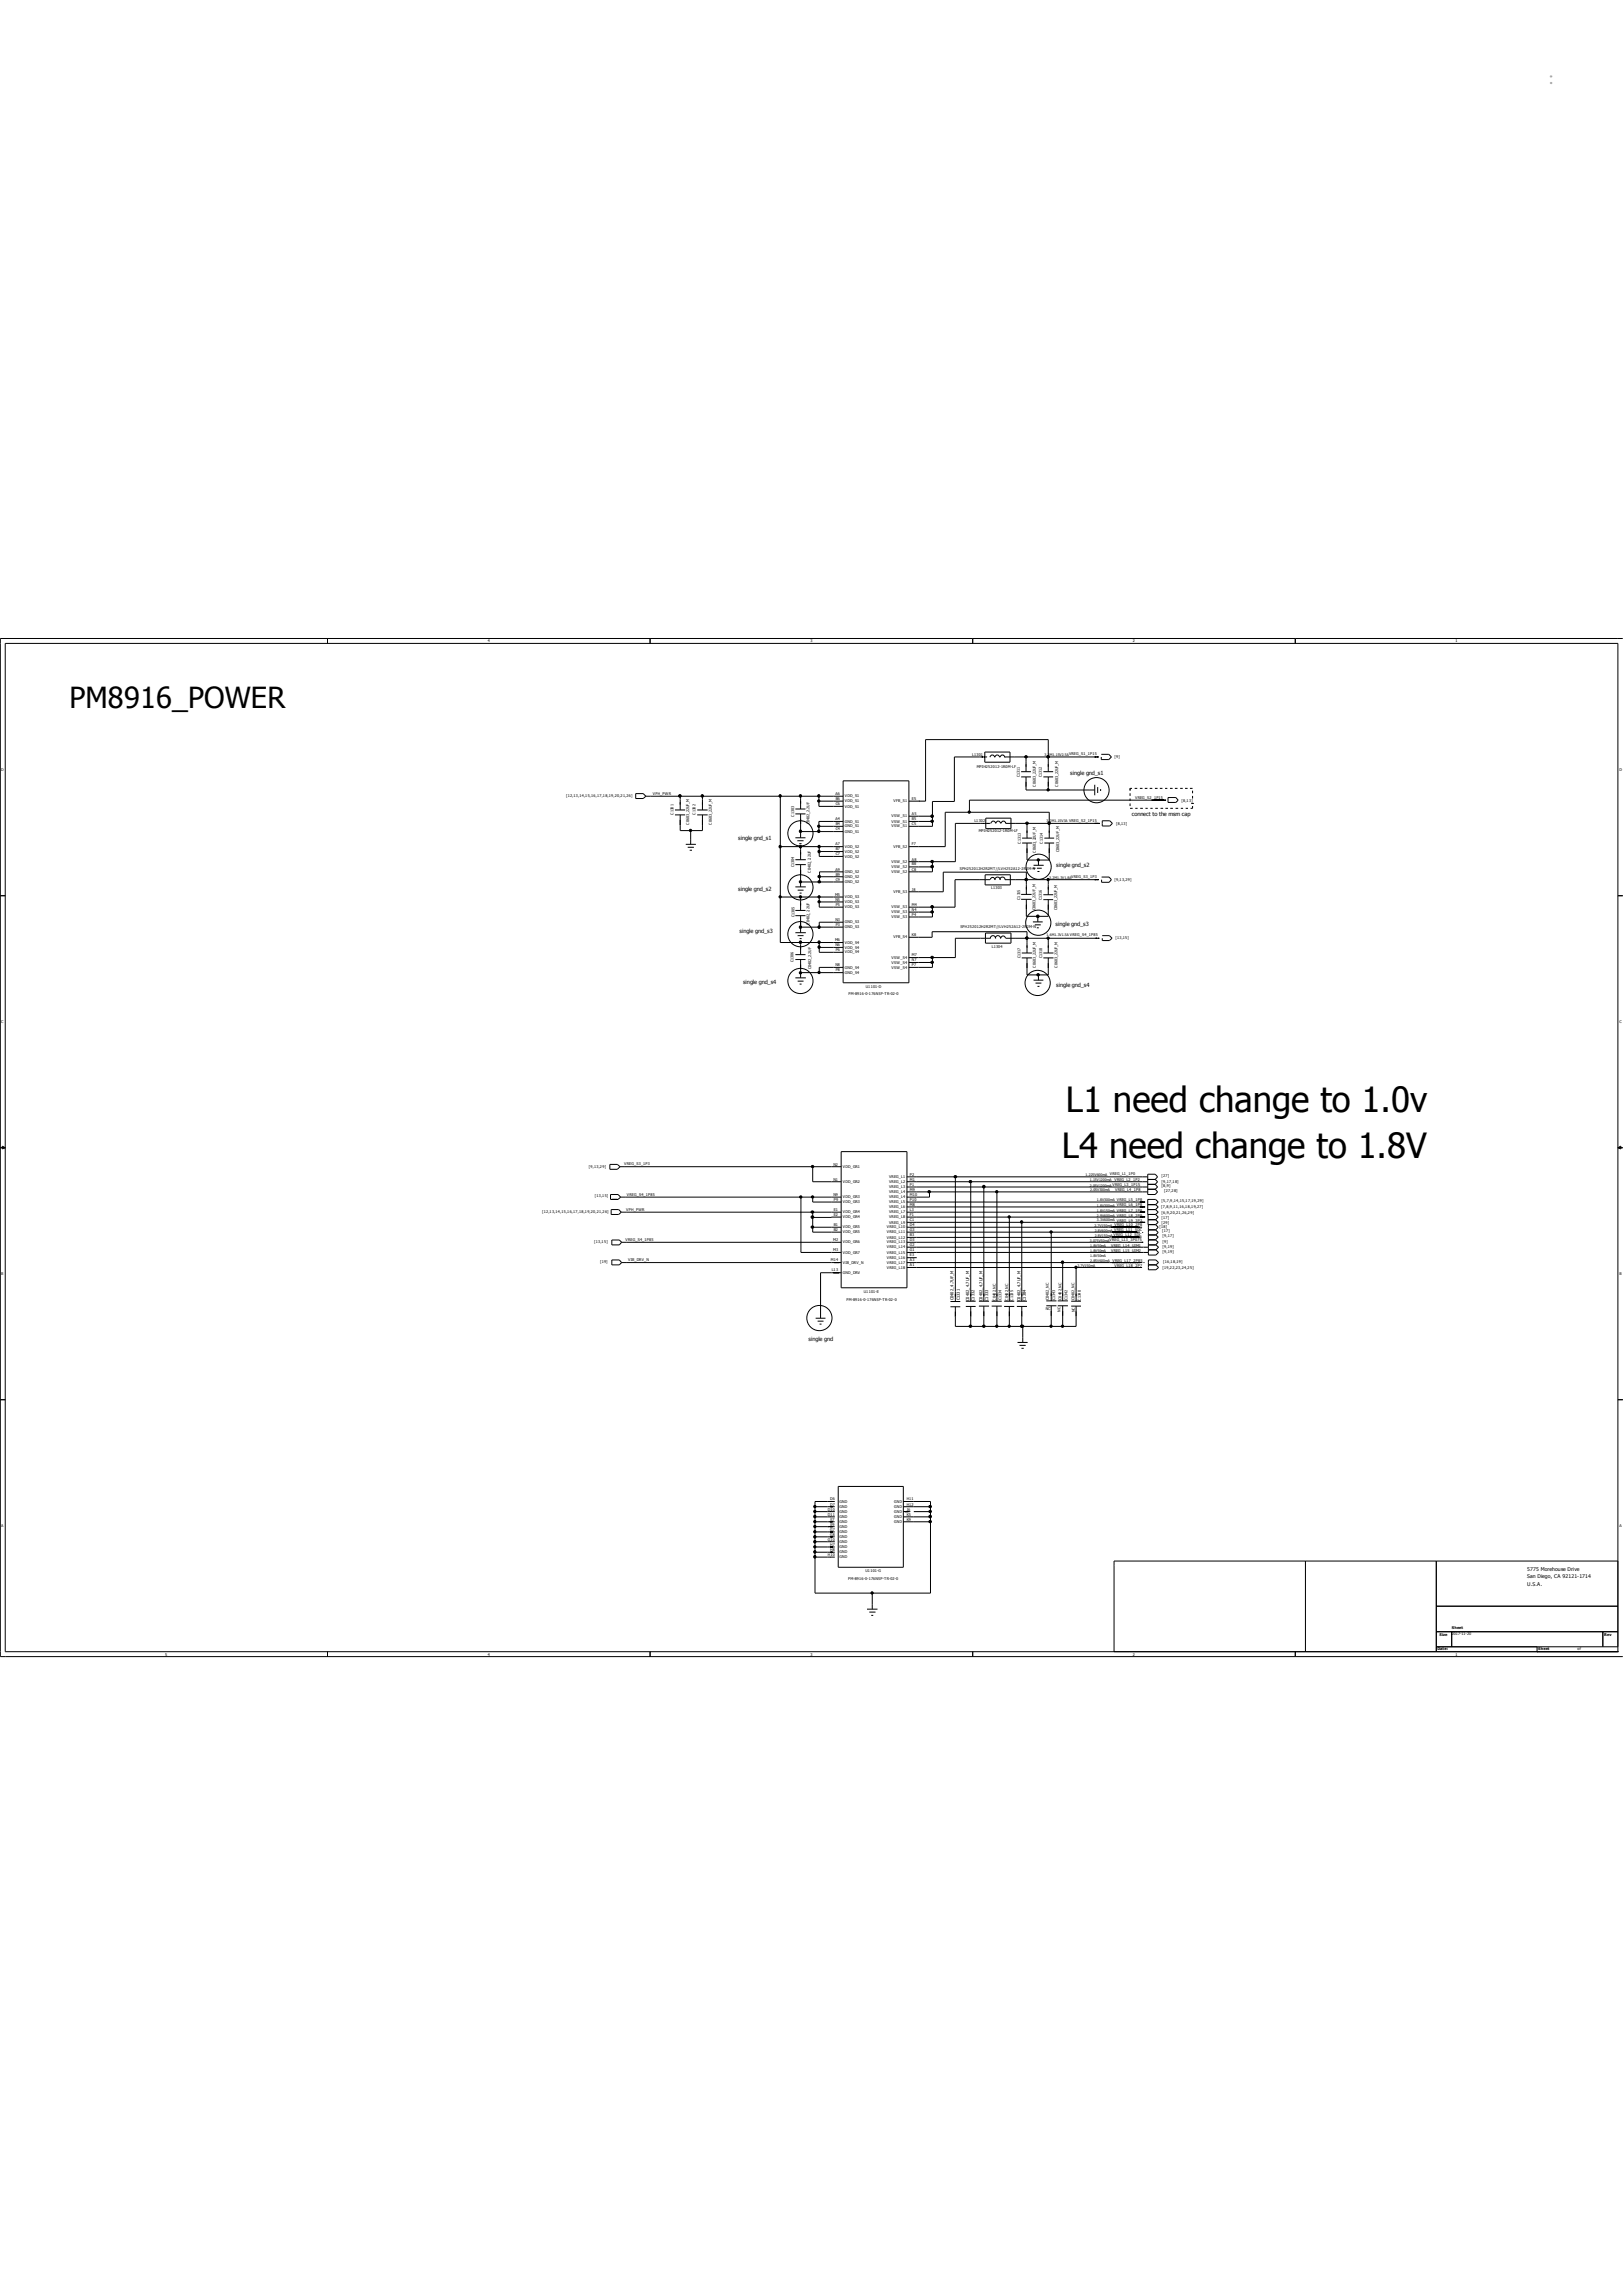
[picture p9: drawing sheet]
<svg xmlns="http://www.w3.org/2000/svg" width="210mm" height="297mm" viewBox="0 0 210 297" stroke-linecap="round" stroke-linejoin="round" font-family="sans-serif">
<defs><g id="words">
<g font-size="4.5">
<text x="137.9" y="143.8">L1 need change to 1.0v</text>
<text x="137.4" y="149.7">L4 need change to 1.8V</text>
</g>
<text font-size="3.8" x="9" y="91.6">PM8916_POWER</text>
<text font-size="1.8" fill="#666" x="200.3" y="10.9">：</text>
<g font-size=".7">
<text x="138.5" y="100.3">single gnd_s1</text>
<text x="146.4" y="105.5">connect to the msm cap</text>
<text x="95.5" y="108.7">single gnd_s1</text>
<text x="136.7" y="112.1">single gnd_s2</text>
<text x="95.5" y="115.3">single gnd_s2</text>
<text x="136.6" y="119.7">single gnd_s3</text>
<text x="95.7" y="120.7">single gnd_s3</text>
<text x="96.1" y="127.2">single gnd_s4</text>
<text x="136.7" y="127.7">single gnd_s4</text>
<text x="104.6" y="173.5">single gnd</text>
<text x="197.6" y="203.2">5775 Morehouse Drive</text>
<text x="197.6" y="205.1">U.S.A.</text>
<text x="197.6" y="204.1">San Diego, CA 92121-1714</text>
</g>
<g font-size=".5">
<text x="63.1" y="83.1">4</text>
<text x="104.9" y="83.1">3</text>
<text x="146.6" y="83.1">2</text>
<text x="188.3" y="83.1">1</text>
<text x=".2" y="99.7">D</text>
<text x="125.8" y="97.8">L1301</text>
<text x="126.4" y="99.3">MPIH252012-1R0M-LF</text>
<text x="132" y="100.5" transform="rotate(-90 132 100.5)">C1311</text>
<text x="134" y="101.7" transform="rotate(-90 134 101.7)">C0603_22UF_M</text>
<text x="134.8" y="100.5" transform="rotate(-90 134.8 100.5)">C1312</text>
<text x="135.2" y="97.7">3.2M1.15V2.5AVREG_S1_1P15</text>
<text x="136.9" y="101.7" transform="rotate(-90 136.9 101.7)">C0603_22UF_M</text>
<text x="144.2" y="98.1">[9]</text>
<text x="209.5" y="99.7">D</text>
<text x="73.2" y="103.1">[12,13,14,15,16,17,18,19,20,21,26]</text>
<text x="84.5" y="102.8">VPH_PWR</text>
<text x="87.1" y="105.4" transform="rotate(-90 87.1 105.4)">C1301</text>
<text x="89.2" y="106.7" transform="rotate(-90 89.2 106.7)">C0603_22UF_M</text>
<text x="90" y="105.4" transform="rotate(-90 90 105.4)">C1302</text>
<text x="92.1" y="106.7" transform="rotate(-90 92.1 106.7)">C0603_22UF_M</text>
<text x="102.8" y="105.6" transform="rotate(-90 102.8 105.6)">C1303</text>
<text x="104.7" y="106.6" transform="rotate(-90 104.7 106.6)">C0402_2.2UF</text>
<text x="108.1" y="102.8">A6</text>
<text x="108.1" y="106.1">A4</text>
<text x="108.1" y="103.5">B6</text>
<text x="108.1" y="104.1">C6</text>
<text x="108.1" y="106.7">B4</text>
<text x="108.1" y="107.4">C4</text>
<text x="109.3" y="103.1">VDD_S1</text>
<text x="109.3" y="103.8">VDD_S1</text>
<text x="109.3" y="104.5">VDD_S1</text>
<text x="109.3" y="106.4">GND_S1</text>
<text x="109.3" y="107">GND_S1</text>
<text x="109.3" y="107.7">GND_S1</text>
<text x="115.4" y="105.7">VSW_S1</text>
<text x="115.4" y="106.4">VSW_S1</text>
<text x="115.4" y="107">VSW_S1</text>
<text x="115.6" y="103.8">VFB_S1</text>
<text x="118" y="103.5">E5</text>
<text x="118" y="105.4">A5</text>
<text x="118" y="106.1">B5</text>
<text x="118" y="106.7">C5</text>
<text x="126.1" y="106.3">L1302</text>
<text x="126.6" y="107.7">MPIH252012-1R0M-LF</text>
<text x="135.4" y="106.4">3.2M1.15V3A VREG_S2_1P15</text>
<text x="144.4" y="106.7">[8,13]</text>
<text x="146.9" y="103.4">VREG_S2_1P15</text>
<text x="152.9" y="103.7">[8,13]</text>
<text x="102.8" y="112.2" transform="rotate(-90 102.8 112.2)">C1304</text>
<text x="104.9" y="112.9" transform="rotate(-90 104.9 112.9)">C0402_2.2UF</text>
<text x="108.1" y="109.4">A7</text>
<text x="108.1" y="112.6">A9</text>
<text x="108.1" y="110">B7</text>
<text x="108.1" y="110.6">C7</text>
<text x="108.1" y="113.3">B9</text>
<text x="108.1" y="113.9">C9</text>
<text x="109.3" y="109.7">VDD_S2</text>
<text x="109.3" y="110.3">VDD_S2</text>
<text x="109.3" y="110.9">VDD_S2</text>
<text x="109.3" y="112.9">GND_S2</text>
<text x="109.3" y="113.6">GND_S2</text>
<text x="115.4" y="111.6">VSW_S2</text>
<text x="115.4" y="112.3">VSW_S2</text>
<text x="115.4" y="112.9">VSW_S2</text>
<text x="115.6" y="109.7">VFB_S2</text>
<text x="118" y="109.4">F7</text>
<text x="118" y="111.3">A8</text>
<text x="118" y="112">B8</text>
<text x="118" y="112.6">C8</text>
<text x="124.2" y="112.5">SPH252012H2R2MT//LVH252A12-2R2M-N</text>
<text x="132.1" y="109.1" transform="rotate(-90 132.1 109.1)">C1313</text>
<text x="134" y="110.3" transform="rotate(-90 134 110.3)">C0603_22UF_M</text>
<text x="134.9" y="109.1" transform="rotate(-90 134.9 109.1)">C1314</text>
<text x="135.8" y="113.6">3.2M1.3V1.8AVREG_S3_1P3</text>
<text x="137" y="110.2" transform="rotate(-90 137 110.2)">C0603_22UF_M</text>
<text x="144.2" y="113.9">[9,13,29]</text>
<text x="102.8" y="118.7" transform="rotate(-90 102.8 118.7)">C1305</text>
<text x="104.7" y="119.6" transform="rotate(-90 104.7 119.6)">C0402_2.2UF</text>
<text x="108" y="115.8">M5</text>
<text x="108.1" y="116.5">N5</text>
<text x="108.1" y="119.1">N3</text>
<text x="108.1" y="117.2">P5</text>
<text x="108.1" y="119.8">P3</text>
<text x="109.3" y="114.2">GND_S2</text>
<text x="109.3" y="116.2">VDD_S3</text>
<text x="109.3" y="116.8">VDD_S3</text>
<text x="109.3" y="117.5">VDD_S3</text>
<text x="109.3" y="119.4">GND_S3</text>
<text x="115.4" y="117.5">VSW_S3</text>
<text x="115.4" y="118.1">VSW_S3</text>
<text x="115.4" y="118.8">VSW_S3</text>
<text x="115.6" y="115.5">VFB_S3</text>
<text x="118" y="115.2">J8</text>
<text x="118" y="117.2">M4</text>
<text x="118" y="117.8">N4</text>
<text x="118" y="118.5">P4</text>
<text x="128.2" y="115">L1303</text>
<text x="132" y="116.4" transform="rotate(-90 132 116.4)">C1315</text>
<text x="134" y="117.7" transform="rotate(-90 134 117.7)">C0603_22UF_M</text>
<text x="134.8" y="116.4" transform="rotate(-90 134.8 116.4)">C1316</text>
<text x="136.8" y="117.8" transform="rotate(-90 136.8 117.8)">C0603_22UF_M</text>
<text x="102.7" y="124.4" transform="rotate(-90 102.7 124.4)">C1306</text>
<text x="105" y="125.3" transform="rotate(-90 105 125.3)">C0402_2.2UF</text>
<text x="108" y="121.8">M6</text>
<text x="108.1" y="122.4">N6</text>
<text x="108.1" y="125">N8</text>
<text x="108.1" y="123">P6</text>
<text x="108.1" y="125.7">P8</text>
<text x="109.3" y="120.1">GND_S3</text>
<text x="109.3" y="122.1">VDD_S4</text>
<text x="109.3" y="122.7">VDD_S4</text>
<text x="109.3" y="123.3">VDD_S4</text>
<text x="109.3" y="125.3">GND_S4</text>
<text x="109.3" y="126">GND_S4</text>
<text x="115.4" y="124">VSW_S4</text>
<text x="115.4" y="124.7">VSW_S4</text>
<text x="115.4" y="125.3">VSW_S4</text>
<text x="115.6" y="121.4">VFB_S4</text>
<text x="118" y="121.1">K8</text>
<text x="118" y="123.7">M7</text>
<text x="118" y="124.4">N7</text>
<text x="118" y="125">P7</text>
<text x="124.3" y="120.1">SPH252012H2R2MT//LVH252A12-2R2M-N</text>
<text x="128.3" y="122.6">L1304</text>
<text x="132.1" y="124" transform="rotate(-90 132.1 124)">C1317</text>
<text x="134" y="125.2" transform="rotate(-90 134 125.2)">C0603_22UF_M</text>
<text x="134.8" y="124" transform="rotate(-90 134.8 124)">C1318</text>
<text x="135.4" y="121.1">1.6M1.3V1.5A VREG_S4_1P85</text>
<text x="136.8" y="125.2" transform="rotate(-90 136.8 125.2)">C0603_22UF_M</text>
<text x="144.3" y="121.5">[13,15]</text>
<text x="109.8" y="128.8">PM-8916-0-176NSP-TR-02-0</text>
<text x="112" y="127.7">U1101-D</text>
<text x=".2" y="132.3">C</text>
<text x="209.5" y="132.3">C</text>
<text x="76.2" y="151.1">[9,13,29]</text>
<text x="77" y="154.8">[13,15]</text>
<text x="80.8" y="150.7">VREG_S3_1P3</text>
<text x="81.1" y="154.7">VREG_S4_1P85</text>
<text x="107.8" y="150.8">N2</text>
<text x="107.8" y="152.7">N1</text>
<text x="107.8" y="154.7">N9</text>
<text x="107.9" y="155.3">P9</text>
<text x="109.1" y="151.1">VDD_GR1</text>
<text x="109.1" y="153">VDD_GR2</text>
<text x="109.1" y="155">VDD_GR3</text>
<text x="109.1" y="155.6">VDD_GR3</text>
<text x="115" y="152.4">VREG_L1</text>
<text x="115" y="153">VREG_L2</text>
<text x="115" y="153.7">VREG_L3</text>
<text x="115" y="154.3">VREG_L4</text>
<text x="115" y="155">VREG_L4</text>
<text x="115" y="155.6">VREG_L5</text>
<text x="117.7" y="152.1">P2</text>
<text x="117.7" y="152.7">M1</text>
<text x="117.7" y="153.4">P1</text>
<text x="117.7" y="154">M9</text>
<text x="117.7" y="154.7">M10</text>
<text x="117.7" y="155.3">P10</text>
<text x="117.7" y="156">M8</text>
<text x="140.5" y="152.1">1.225V600mA VREG_L1_1P0</text>
<text x="141" y="152.8">1.15V1200mA</text>
<text x="141" y="153.5">2.05V1200mA VREG_L3_1P15</text>
<text x="141.1" y="154.1">2.05V300mA</text>
<text x="141.9" y="155.4">1.8V300mA VREG_L5_1P8</text>
<text x="144.2" y="152.8">VREG_L2_1P2</text>
<text x="144.3" y="154.1">VREG_L4_1P8</text>
<text x="150.3" y="152.3">[27]</text>
<text x="150.3" y="153">[9,17,18]</text>
<text x="150.3" y="153.6">[8,9]</text>
<text x="150.3" y="155.5">[5,7,9,14,15,17,19,29]</text>
<text x="150.6" y="154.2">[27,28]</text>
<text x="70.2" y="156.9">[12,13,14,15,16,17,18,19,20,21,26]</text>
<text x="76.9" y="160.9">[13,15]</text>
<text x="81" y="160.5">VREG_S4_1P85</text>
<text x="81" y="156.7">VPH_PWR</text>
<text x="107.8" y="160.6">M2</text>
<text x="107.8" y="161.9">M3</text>
<text x="107.9" y="156.6">E1</text>
<text x="107.9" y="157.3">E2</text>
<text x="107.9" y="158.6">B1</text>
<text x="107.9" y="159.2">B2</text>
<text x="109.1" y="157">VDD_GR4</text>
<text x="109.1" y="157.6">VDD_GR4</text>
<text x="109.1" y="158.9">VDD_GR5</text>
<text x="109.1" y="159.5">VDD_GR5</text>
<text x="109.1" y="160.9">VDD_GR6</text>
<text x="114.7" y="158.9">VREG_L10</text>
<text x="114.7" y="159.5">VREG_L11</text>
<text x="114.7" y="160.2">VREG_L12</text>
<text x="114.7" y="160.9">VREG_L13</text>
<text x="114.7" y="161.5">VREG_L14</text>
<text x="115" y="156.3">VREG_L6</text>
<text x="115" y="157">VREG_L7</text>
<text x="115" y="157.6">VREG_L8</text>
<text x="115" y="158.3">VREG_L9</text>
<text x="117.7" y="156.6">L3</text>
<text x="117.7" y="157.3">F1</text>
<text x="117.7" y="158">C1</text>
<text x="117.7" y="158.6">D4</text>
<text x="117.7" y="159.2">G3</text>
<text x="117.7" y="159.9">B3</text>
<text x="117.7" y="160.6">D3</text>
<text x="117.7" y="161.2">G2</text>
<text x="117.7" y="161.9">G1</text>
<text x="141" y="160.7">3.075V50mAVREG_L13_3P075</text>
<text x="141.1" y="161.3">1.8V50mA</text>
<text x="141.1" y="162">1.8V50mA</text>
<text x="141.6" y="158.7">2.7V150mA VREG_L10_2P8</text>
<text x="141.6" y="159.3">2.8V600mA VREG_L11_SDC</text>
<text x="141.6" y="160">2.8V150mA VREG_L12_SDC</text>
<text x="141.9" y="156.1">1.8V300mA VREG_L6_1P8</text>
<text x="141.9" y="156.8">1.8V150mA VREG_L7_1P8</text>
<text x="141.9" y="157.4">2.9V600mA VREG_L8_2P9</text>
<text x="141.9" y="158">3.3V600mA VREG_L9_3P3</text>
<text x="143.8" y="161.3">VREG_L14_UIM1</text>
<text x="143.8" y="161.9">VREG_L15_UIM2</text>
<text x="150" y="158.9">[18]</text>
<text x="150.3" y="156.2">[7,8,9,11,16,18,19,27]</text>
<text x="150.3" y="157">[6,9,20,21,26,29]</text>
<text x="150.3" y="157.6">[17]</text>
<text x="150.3" y="158.3">[29]</text>
<text x="150.4" y="159.4">[17]</text>
<text x="150.4" y="160">[9,17]</text>
<text x="150.4" y="160.8">[9]</text>
<text x="150.4" y="161.5">[9,19]</text>
<text x=".2" y="164.9">B</text>
<text x="77.6" y="163.4">[19]</text>
<text x="81.3" y="163.2">VIB_DRV_N</text>
<text x="107.5" y="163.2">M14</text>
<text x="107.6" y="164.5">L13</text>
<text x="109.1" y="162.2">VDD_GR7</text>
<text x="109.1" y="163.5">VIB_DRV_N</text>
<text x="109.1" y="164.8">GND_DRV</text>
<text x="111.8" y="167.2">U1101-E</text>
<text x="114.7" y="162.2">VREG_L15</text>
<text x="114.7" y="162.8">VREG_L16</text>
<text x="114.7" y="163.5">VREG_L17</text>
<text x="114.7" y="164.1">VREG_L18</text>
<text x="117.7" y="162.5">E3</text>
<text x="117.7" y="163.2">A3</text>
<text x="117.7" y="163.8">A1</text>
<text x="139.4" y="163.9">2.7V150mA</text>
<text x="141.1" y="162.6">1.8V50mA</text>
<text x="141.1" y="163.3">2.85V600mA VREG_L17_2P85</text>
<text x="144.2" y="163.9">VREG_L18_2P7</text>
<text x="150.4" y="162.1">[9,19]</text>
<text x="150.4" y="164.2">[19,22,23,24,25]</text>
<text x="150.5" y="163.4">[16,18,19]</text>
<text x="209.5" y="164.9">B</text>
<text x="109.5" y="168.3">PM-8916-0-176NSP-TR-02-0</text>
<text x="123.4" y="168.2" transform="rotate(-90 123.4 168.2)">C0402_4.7UF_M</text>
<text x="124.2" y="168.2" transform="rotate(-90 124.2 168.2)">C1331</text>
<text x="125.4" y="168.3" transform="rotate(-90 125.4 168.3)">C0402_4.7UF_M</text>
<text x="126.1" y="168.3" transform="rotate(-90 126.1 168.3)">C1332</text>
<text x="127.1" y="168.3" transform="rotate(-90 127.1 168.3)">C0402_4.7UF_M</text>
<text x="127.9" y="168.3" transform="rotate(-90 127.9 168.3)">C1333</text>
<text x="128.8" y="168.3" transform="rotate(-90 128.8 168.3)">C0402_NC</text>
<text x="129.6" y="168.2" transform="rotate(-90 129.6 168.2)">C1334</text>
<text x="130.4" y="168.3" transform="rotate(-90 130.4 168.3)">C0402_NC</text>
<text x="131.1" y="168.3" transform="rotate(-90 131.1 168.3)">C1335</text>
<text x="132.1" y="168.3" transform="rotate(-90 132.1 168.3)">C0402_4.7UF_M</text>
<text x="132.7" y="168.3" transform="rotate(-90 132.7 168.3)">C1384</text>
<text x="135.3" y="169.4">NC</text>
<text x="135.7" y="168.2" transform="rotate(-90 135.7 168.2)">C0402_NC</text>
<text x="136.5" y="168.2" transform="rotate(-90 136.5 168.2)">C1343</text>
<text x="137.2" y="169.7" transform="rotate(-90 137.2 169.7)">NC</text>
<text x="137.3" y="168.1" transform="rotate(-90 137.3 168.1)">C0402_NC</text>
<text x="138.1" y="168.2" transform="rotate(-90 138.1 168.2)">C1342</text>
<text x="139" y="168.2" transform="rotate(-90 139 168.2)">C0402_NC</text>
<text x="139.1" y="169.7" transform="rotate(-90 139.1 169.7)">NC</text>
<text x="139.8" y="168.3" transform="rotate(-90 139.8 168.3)">C1340</text>
<text x=".2" y="197.5">A</text>
<text x="107.1" y="195.4">D10</text>
<text x="107.1" y="196.1">D11</text>
<text x="107.4" y="194.1">D6</text>
<text x="107.4" y="194.8">D7</text>
<text x="107.5" y="196.7">E7</text>
<text x="107.5" y="197.3">E9</text>
<text x="108.6" y="194.4">GND</text>
<text x="108.6" y="195.1">GND</text>
<text x="108.6" y="195.7">GND</text>
<text x="108.6" y="196.4">GND</text>
<text x="108.6" y="197">GND</text>
<text x="108.6" y="197.6">GND</text>
<text x="115.7" y="194.4">GND</text>
<text x="115.7" y="195.1">GND</text>
<text x="115.7" y="195.7">GND</text>
<text x="115.7" y="196.4">GND</text>
<text x="115.7" y="197">GND</text>
<text x="117.3" y="194.1">H11</text>
<text x="117.3" y="194.8">H12</text>
<text x="117.3" y="195.4">J6</text>
<text x="117.3" y="196.1">K5</text>
<text x="117.3" y="196.7">K9</text>
<text x="209.5" y="197.5">A</text>
<text x="107.1" y="199.3">G10</text>
<text x="107.1" y="201.3">H10</text>
<text x="107.4" y="198">G7</text>
<text x="107.4" y="198.7">G8</text>
<text x="107.4" y="200">H7</text>
<text x="107.4" y="200.6">H8</text>
<text x="108.6" y="198.3">GND</text>
<text x="108.6" y="199">GND</text>
<text x="108.6" y="199.6">GND</text>
<text x="108.6" y="200.3">GND</text>
<text x="108.6" y="200.9">GND</text>
<text x="108.6" y="201.6">GND</text>
<text x="112" y="203.4">U1101-G</text>
<text x="109.7" y="204.4">PM-8916-0-176NSP-TR-02-0</text>
<text x="21.4" y="214.2">5</text>
<text x="63.1" y="214.2">4</text>
<text x="104.9" y="214.2">3</text>
<text x="146.6" y="214.2">2</text>
<text x="186" y="213.5">Date:</text>
<text x="186.2" y="211.6">Size</text>
<text x="187.9" y="211.5">2017-11-20</text>
<text x="187.9" y="210.7">Sheet</text>
<text x="188.3" y="214.2">1</text>
<text x="199" y="213.5">Sheet</text>
<text x="204.1" y="213.5">of</text>
<text x="207.6" y="211.6">Rev</text>
</g>
</g></defs>
<g fill="none" stroke="#000" stroke-width=".13">
<path d="M.7 83.2h208.6v130.5h-208.6zM42.4 82.6v.6M84.1 82.6v.6M125.9 82.6v.6M127.4 97.3h3.3v1.3h-3.3zM127.7 97.9h-4.2v5.8h-2.9v3.2h-3M128.1 97.9a.3 .3 0 0 1 .3-.2 .3 .3 0 0 1 .3 .3M128.7 97.9a.3 .3 0 0 1 .3-.2 .3 .3 0 0 1 .3 .3M129.4 97.9a.28 .28 0 0 1 .3-.2 .28 .28 0 0 1 .3 .3M130 97.9h12.2h-.3M132.1 99.8h1.3M132.8 97.9v1.9"/>
<path d="M135 99.8h1.3M135.6 97.9h.1M135.6 99.8v-4.1h-15.8v7.9h-2.2M142.5 97.6h1l.3 .3-.3 .4h-1v-.4M167.6 82.6v.6M210 82.6h-210v131.7h210M0 115.9h.7M82.3 102.7h.9l.4 .3-.4 .3h-.9zM83.6 103h25.5M87.3 104.8h1.3M87.3 105.4h1.3M88 103v1.8"/>
<path d="M88 105.4v2h2.9v-2M88.7 109.2h1.3M89 109.6h.8M89.2 110h.3M89.4 107.4v1.8M90.2 104.8h1.4M90.2 105.4h1.4M90.9 103v1.8M101 109.5h8.1M101 116h8.1M101 103v18.9h8.1M102.9 104.6h1.3"/>
<path d="M102.9 105.3h1.3M102.9 111.2h1.4M102.9 111.8h1.4M102.9 117.8h1.3M102.9 118.4h1.3M102.9 108.4h1.3M102.9 114.7h1.4M103.2 108.8h.8M103.2 115.1h.8M103.4 109.1h.3M103.5 115.5h.2M103.6 114.1h.1"/>
<path d="M103.6 119.9h.1M103.6 107.6h5.5M103.6 114.1h5.5M103.6 119.9h5.5M103.6 103v1.6M103.6 105.3v3.1M103.6 109.5v1.7M103.6 111.8v2.9M103.6 116v1.8M103.6 118.4v2.2M106 103.6h3.1M106 103v1.3h3.1"/>
<path d="M106 106.9h3.1M106 109.5h.1M106 110.2h3.1M106 109.5v1.3h3.1M106 116.7h3.1M106 116v1.3h3.1M106 113.4h3.1M109.1 101h8.5v26.1h-8.5zM109.1 106.3h-3.1v1.3M109.1 112.8h-3.1v1.3M109.1 119.3h-3.1v.6M117.6 106.3h3"/>
<path d="M117.6 105.6h3M117.6 112.1h3M117.6 115.4h4.4v-2.6h10.8v2.9M117.6 118h3M118.9 103.6h.1M120.6 111.5v1.3h-3M120.6 117.3v1.3h-3M127.5 113.2h3.2v1.3h-3.2zM127.6 105.8h3.2v1.4h-3.2zM128.1 113.8h-4.5v3.5h-6M128.1 106.5h-4.5v5h-6M128.1 113.8a.28 .28 0 0 1 .3-.3 .28 .28 0 0 1 .3 .3"/>
<path d="M128.2 106.5a.3 .3 0 0 1 .3-.3 .3 .3 0 0 1 .3 .3M128.7 113.8a.32 .32 0 0 1 .4-.3 .32 .32 0 0 1 .3 .3M128.9 106.5a.3 .3 0 0 1 .3-.3 .3 .3 0 0 1 .3 .3M129.4 113.8a.32 .32 0 0 1 .3-.3 .32 .32 0 0 1 .3 .3M129.5 106.5a.28 .28 0 0 1 .3-.3 .28 .28 0 0 1 .3 .3M130 113.8h12.2h-.3M130.2 106.5h12.1h-.4M132.1 100.5h1.3M132.1 115.7h1.4M132.1 116.3h1.4M132.2 108.4h1.3M132.2 109.1h1.3"/>
<path d="M132.8 100.5v1.7h8.8M132.8 113.8h.1M132.8 116.3v2.2h2.8v-2.1M132.9 106.5v1.9M132.9 109.1v2.2h2.9v-2.2M133.6 112.3h.4M133.6 119.3h1.3M133.7 111.9h1.3M133.9 119.6h.8M134.2 112.3h.6M134.2 112.7h.3M134.3 118.5v.8"/>
<path d="M134.4 111.3v.6M135 100.5h1.3M135 115.7h1.3M135 116.4h1.3M135.1 108.4h1.3M135.1 109.1h1.3M135.6 100.5v1.7M135.6 113.8v1.9M135.8 106.5h.1M135.8 108.4v-3.3h-13.5v4.4h-4.7M141.6 101.5v1.4M142 101.8v.8"/>
<path d="M142.4 102.1v.2M142.5 113.5h1l.3 .3-.3 .3h-1v-.3M142.6 106.2h1l.3 .3-.3 .3h-1zM146.2 102.6v.4M146.2 103.3v.3M146.2 103.9v.4M146.2 104.6h.4M146.5 102h-.3v.3M146.8 102h.4M146.9 104.6h.3M147.5 102h.3M147.5 104.6h.4"/>
<path d="M148.1 102h.4M148.2 104.6h.3M148.8 102h.3M148.8 104.6h.3M149.4 102h.4M149.5 104.6h.3M150.1 102h.3M150.2 104.6h.3M150.5 103.5h.4h-25.5v1.6M150.7 102h.3M150.8 104.6h.3M151.1 103.2h1l.3 .3-.3 .3h-1z"/>
<path d="M151.4 102h.3M151.4 104.6h.4M152 102h.4M152.1 104.6h.3M152.7 102h.3M152.8 104.6h.3M153.3 102h.4M153.4 104.6h.3M154 102h.3M154.1 103.9h.4M154.3 104.3v.3h-.2M154.3 102.3v.3"/>
<path d="M154.3 103v.3M209.3 115.9h.7M102.9 123.5h1.3M102.9 124.1h1.3M102.9 120.6h1.4M102.9 126.5h1.4M103.2 121h.8M103.2 126.9h.8M103.5 121.4h.2M103.5 127.3h.2M103.6 125.9h.1M103.6 125.8h5.5"/>
<path d="M103.6 121.9v1.6M103.6 124.1v2.4M106 122.6h3.1M106 121.9v1.3h3.1M109.1 125.1h-3.1v.7M117.6 121.2h3v-.7h12.3v2.8M117.6 124.5h3M120.6 123.9v1.2h-3M127.5 120.7h3.3v1.3h-3.3zM128.1 121.4a.32 .32 0 0 1 .4-.4 .32 .32 0 0 1 .3 .4 .34 .34 0 0 1 .3-.4 .34 .34 0 0 1 .4 .4h-.1M128.2 121.4h-4.6v2.5h-6M129.5 121.4a.3 .3 0 0 1 .3-.3 .3 .3 0 0 1 .3 .3"/>
<path d="M130.1 121.4h12.1h-.1M132.2 123.3h1.3M132.2 123.9h1.3M132.9 121.4h.1M132.9 123.9v2.2h2.7v-2.2M133.7 126.8h1.3M134 127.2h.7M134.2 120h.2M134.2 127.6h.3M134.4 126.1v.7M135 123.3h1.3M135 123.9h1.3"/>
<path d="M135.6 121.4v1.9M142.6 121h1l.3 .4-.3 .3h-1v-.3M0 148.5h.7M.3 148.3l.4 .2-.4 .1zM78.9 150.6h1l.3 .3-.3 .4h-1zM79 154.5h1l.3 .4-.3 .3h-1zM79.1 156.5h1l.3 .3-.3 .3h-1zM80.2 150.9h28.6M80.3 154.9h28.5M80.4 156.8h28.4M103.6 154.9v7.1h5.2M105.2 150.9v2h3.6"/>
<path d="M105.2 154.9v.6h3.6M105.2 158.7h3.6M105.2 156.8v2.6h3.6M108.8 149h8.5v17.6h-8.5zM108.8 157.4l-3.6 .1M117.3 155.5h30.9h-.4M117.3 156.1h30.9h-.4M117.3 158.1h30.9h-.4M117.3 158.7h30.5M117.3 159.4h30.2M117.3 152.9h31.2M117.3 157.4h30.6"/>
<path d="M117.3 152.2h31.2M117.3 153.5h31.2M117.3 154.2h31.2M120.3 154.2v.7h-3M123.6 152.2v16.2M125.6 152.9v15.4M127.3 153.5v14.8M129 154.2v14.1M130.6 157.4v10.9M132.2 158.1v10.2M136 159.4h.1M136 159.4v8.9"/>
<path d="M147.8 156.8h.4h-30.9M147.8 157.4h.4h-.7h.4M147.8 159.4h.1M148.5 152.6h1M148.5 153.2h1M148.5 153.8h1M148.5 155.8h1M148.5 156.5h1M148.5 157.1v1.3h1M148.5 157.8h1M148.6 158.4v2h.9l.4-.4-.4-.3h-.9M148.6 159.1h.9"/>
<path d="M149.5 152.6l.3-.4-.3-.3h-1v2.6h1l.3-.3-.3-.4M149.5 152.6l.3 .3-.3 .3M149.5 153.2l.3 .3-.3 .3M149.5 155.8l.4-.3-.4-.3h-1v1.9h1M149.5 155.8l.4 .3-.4 .4M149.5 156.5l.4 .3-.4 .3M149.5 157.1l.4 .3-.4 .4M149.5 157.8l.4 .3-.4 .3M149.5 158.4l.4 .3-.4 .4M149.5 159.1l.4 .3-.4 .4h-.9M209.3 148.5h.7M209.3 148.5l.4-.2v.3z"/>
<path d="M79.2 160.4h.9l.3 .3-.3 .3h-.9zM79.2 163h.9l.3 .3-.3 .3h-.9zM80.4 163.3h28.4M80.4 160.7h28.4M105.5 170.5h1.3M105.8 170.9h.8M106 171.3h.3M108.8 164.6h-2.6v5.9M117.3 163.3h30.5M117.3 164h30.5M117.3 160.7h30.6M117.3 162h31.3"/>
<path d="M117.3 160.1h26.3M117.3 161.3h31.3M117.3 162.7h1.3M123 168.4h1.2M123 169h1.2M125 168.3h1.2M125 169h1.2M125.6 169v2.6M126.7 168.3h1.3M126.7 169h1.3M127.3 169v2.6M128.3 168.3h1.3"/>
<path d="M128.3 169h1.3M129 169v2.6M129.9 168.3h1.3M129.9 169h1.3M130.6 169v2.6M131.6 168.3h1.3M131.6 169h1.3M131.7 173.7h1.3M131.9 174h.8M132.2 174.4h.3M132.2 169v2.6M132.3 171.6v2.1"/>
<path d="M135.4 168.3h1.3M135.4 168.9h1.3M136 168.9v2.7M136.9 168.3h1.3M136.9 168.9h1.3M137.5 163.3h.1M137.5 171.6h.1M137.5 163.3v5M137.5 168.9v2.7M138.6 168.3h1.3M138.6 169h1.3M139.2 169v2.6h-15.6v-2.6"/>
<path d="M139.2 164v4.3M143.6 160h4.1M148 163.3h.1M148.6 163h1l.3 .3-.3 .3 .3 .4-.3 .3h-1zM148.6 161h1l.3 .3-.3 .4M148.6 161.7h1M148.6 163.6h1M149.5 161l.4-.3-.4-.3h-.9v1.9h1l.3-.3-.3-.3M0 181.1h.7M105.5 194.9h2.5M105.5 195.5h2.5M105.5 196.2h2.5"/>
<path d="M105.5 196.8h2.5M105.5 198.2h2.5M105.5 198.8h2.5M105.5 199.4h2.5M105.5 197.5h1.6M107.1 197.5h.9M107.1 197.5h.1M108 194.2h-2.5v11.9h14.9v-11.9h-3.5M108.5 192.3h8.4v10.4h-8.4zM116.9 195.5h.9M116.9 194.9h3.5M116.9 196.2h3.5"/>
<path d="M116.9 196.8h3.5M118.2 195.5h2.2M209.3 181.1h.7M42.4 213.7v.6M84.1 213.7v.6M105.5 200.1h2.5M105.5 200.8h2.5M105.5 201.4h2.5M112.2 208.2h1.3M112.5 208.5h.8M112.7 209h.3M112.9 206.1v2.1"/>
<path d="M125.9 213.7v.6M167.6 213.7v.6M168.9 201.9v11.8M185.8 201.9v11.8M185.8 207.8h23.5M185.8 211.1h23.5M185.8 213h23.5M187.8 211.1v1.9M198.9 213.7h.1M198.9 213v.7M207.4 211.1v1.9M209.3 213.7h.1"/>
<path d="M209.3 201.9h-65.2v11.8"/>
<circle cx="103.6" cy="114.8" r="1.63"/>
<circle cx="103.6" cy="107.8" r="1.63"/>
<circle cx="134.3" cy="119.4" r="1.63"/>
<circle cx="134.4" cy="112.1" r="1.63"/>
<circle cx="141.9" cy="102.2" r="1.63"/>
<circle cx="103.6" cy="120.8" r="1.63"/>
<circle cx="103.6" cy="126.9" r="1.63"/>
<circle cx="134.3" cy="127.1" r="1.63"/>
<circle cx="106" cy="170.5" r="1.63"/>
</g>
<g fill="#000" stroke="#000" stroke-width=".13">
<path d="M132.6 97.8h.3v.2h-.3z" fill-rule="evenodd"/>
<path d="M105.9 114h.2v.2h-.2z" fill-rule="evenodd"/>
<path d="M105.9 113.3h.2v.2h-.2z" fill-rule="evenodd"/>
<path d="M120.5 106.1h.2v.2h-.2z" fill-rule="evenodd"/>
<path d="M120.5 117.9h.2v.2h-.2z" fill-rule="evenodd"/>
<path d="M120.5 111.3h.2v.2h-.2z" fill-rule="evenodd"/>
<path d="M132.8 106.4h.2v.2h-.2z" fill-rule="evenodd"/>
<path d="M120.5 124.4h.2v.2h-.2z" fill-rule="evenodd"/>
<path d="M120.5 123.7h.2v.3h-.2z" fill-rule="evenodd"/>
<path d="M134.2 126h.2v.2h-.2z" fill-rule="evenodd"/>
<path d="M105 156.7h.2v.2h-.2z" fill-rule="evenodd"/>
<path d="M105 158.6h.2v.2h-.2z" fill-rule="evenodd"/>
<path d="M120.1 154.1h.2v.2h-.2z" fill-rule="evenodd"/>
<path d="M123.5 152.1h.2v.2h-.2z" fill-rule="evenodd"/>
<path d="M125.4 152.7h.3v.2h-.3z" fill-rule="evenodd"/>
<path d="M125.4 171.5h.3v.2h-.3z" fill-rule="evenodd"/>
<path d="M127.2 171.5h.2v.2h-.2z" fill-rule="evenodd"/>
<path d="M132.2 171.5h.2v.2h-.2z" fill-rule="evenodd"/>
<path d="M120.2 194.8h.3v.2h-.3z" fill-rule="evenodd"/>
<path d="M120.2 195.4h.3v.2h-.3z" fill-rule="evenodd"/>
<path d="M120.2 196.7h.3v.2h-.3z" fill-rule="evenodd"/>
<circle cx="135.6" cy="97.9" r=".15"/>
<circle cx="88" cy="103" r=".17"/>
<circle cx="89.3" cy="107.4" r=".15"/>
<circle cx="90.9" cy="102.9" r=".16"/>
<circle cx="100.9" cy="102.9" r=".16"/>
<circle cx="100.9" cy="109.5" r=".16"/>
<circle cx="100.9" cy="116" r=".15"/>
<circle cx="103.6" cy="102.9" r=".16"/>
<circle cx="103.6" cy="107.5" r=".16"/>
<circle cx="103.6" cy="119.9" r=".16"/>
<circle cx="103.6" cy="109.5" r=".16"/>
<circle cx="103.6" cy="116" r=".15"/>
<circle cx="103.6" cy="114.1" r=".15"/>
<circle cx="105.9" cy="102.9" r=".16"/>
<circle cx="105.9" cy="107.5" r=".16"/>
<circle cx="105.9" cy="106.9" r=".15"/>
<circle cx="105.9" cy="103.6" r=".15"/>
<circle cx="106" cy="110.1" r=".16"/>
<circle cx="106" cy="119.9" r=".16"/>
<circle cx="106" cy="109.5" r=".16"/>
<circle cx="106" cy="116" r=".15"/>
<circle cx="106" cy="116.6" r=".15"/>
<circle cx="120.6" cy="105.6" r=".17"/>
<circle cx="120.6" cy="117.3" r=".17"/>
<circle cx="120.6" cy="112.1" r=".17"/>
<circle cx="125.4" cy="105" r=".15"/>
<circle cx="132.8" cy="113.8" r=".15"/>
<circle cx="134.3" cy="118.5" r=".17"/>
<circle cx="134.3" cy="111.2" r=".15"/>
<circle cx="135.6" cy="102.2" r=".15"/>
<circle cx="135.6" cy="113.8" r=".15"/>
<circle cx="135.7" cy="106.5" r=".15"/>
<circle cx="103.6" cy="121.9" r=".16"/>
<circle cx="103.6" cy="125.8" r=".15"/>
<circle cx="106" cy="121.9" r=".16"/>
<circle cx="106" cy="122.5" r=".16"/>
<circle cx="106" cy="125.8" r=".15"/>
<circle cx="132.9" cy="121.3" r=".15"/>
<circle cx="135.6" cy="121.3" r=".15"/>
<circle cx="103.6" cy="154.8" r=".15"/>
<circle cx="105.1" cy="157.4" r=".17"/>
<circle cx="105.1" cy="150.9" r=".15"/>
<circle cx="105.1" cy="154.8" r=".15"/>
<circle cx="127.3" cy="153.5" r=".17"/>
<circle cx="129" cy="154.2" r=".15"/>
<circle cx="130.6" cy="157.4" r=".15"/>
<circle cx="132.2" cy="158.1" r=".16"/>
<circle cx="136" cy="159.4" r=".15"/>
<circle cx="129" cy="171.6" r=".15"/>
<circle cx="130.6" cy="171.6" r=".15"/>
<circle cx="132.2" cy="171.6" r=".15"/>
<circle cx="136" cy="171.6" r=".15"/>
<circle cx="137.5" cy="163.3" r=".16"/>
<circle cx="137.5" cy="171.6" r=".15"/>
<circle cx="139.2" cy="163.9" r=".15"/>
<circle cx="105.4" cy="196.2" r=".16"/>
<circle cx="105.4" cy="198.8" r=".16"/>
<circle cx="105.4" cy="199.4" r=".16"/>
<circle cx="105.4" cy="194.9" r=".15"/>
<circle cx="105.4" cy="197.5" r=".15"/>
<circle cx="105.4" cy="195.5" r=".15"/>
<circle cx="105.4" cy="198.1" r=".15"/>
<circle cx="105.4" cy="196.8" r=".15"/>
<circle cx="120.4" cy="196.2" r=".17"/>
<circle cx="105.4" cy="201.4" r=".16"/>
<circle cx="105.4" cy="200.7" r=".16"/>
<circle cx="105.4" cy="200.1" r=".15"/>
<circle cx="112.8" cy="206.1" r=".15"/>
</g>
<use href="#words"/>
</svg>
